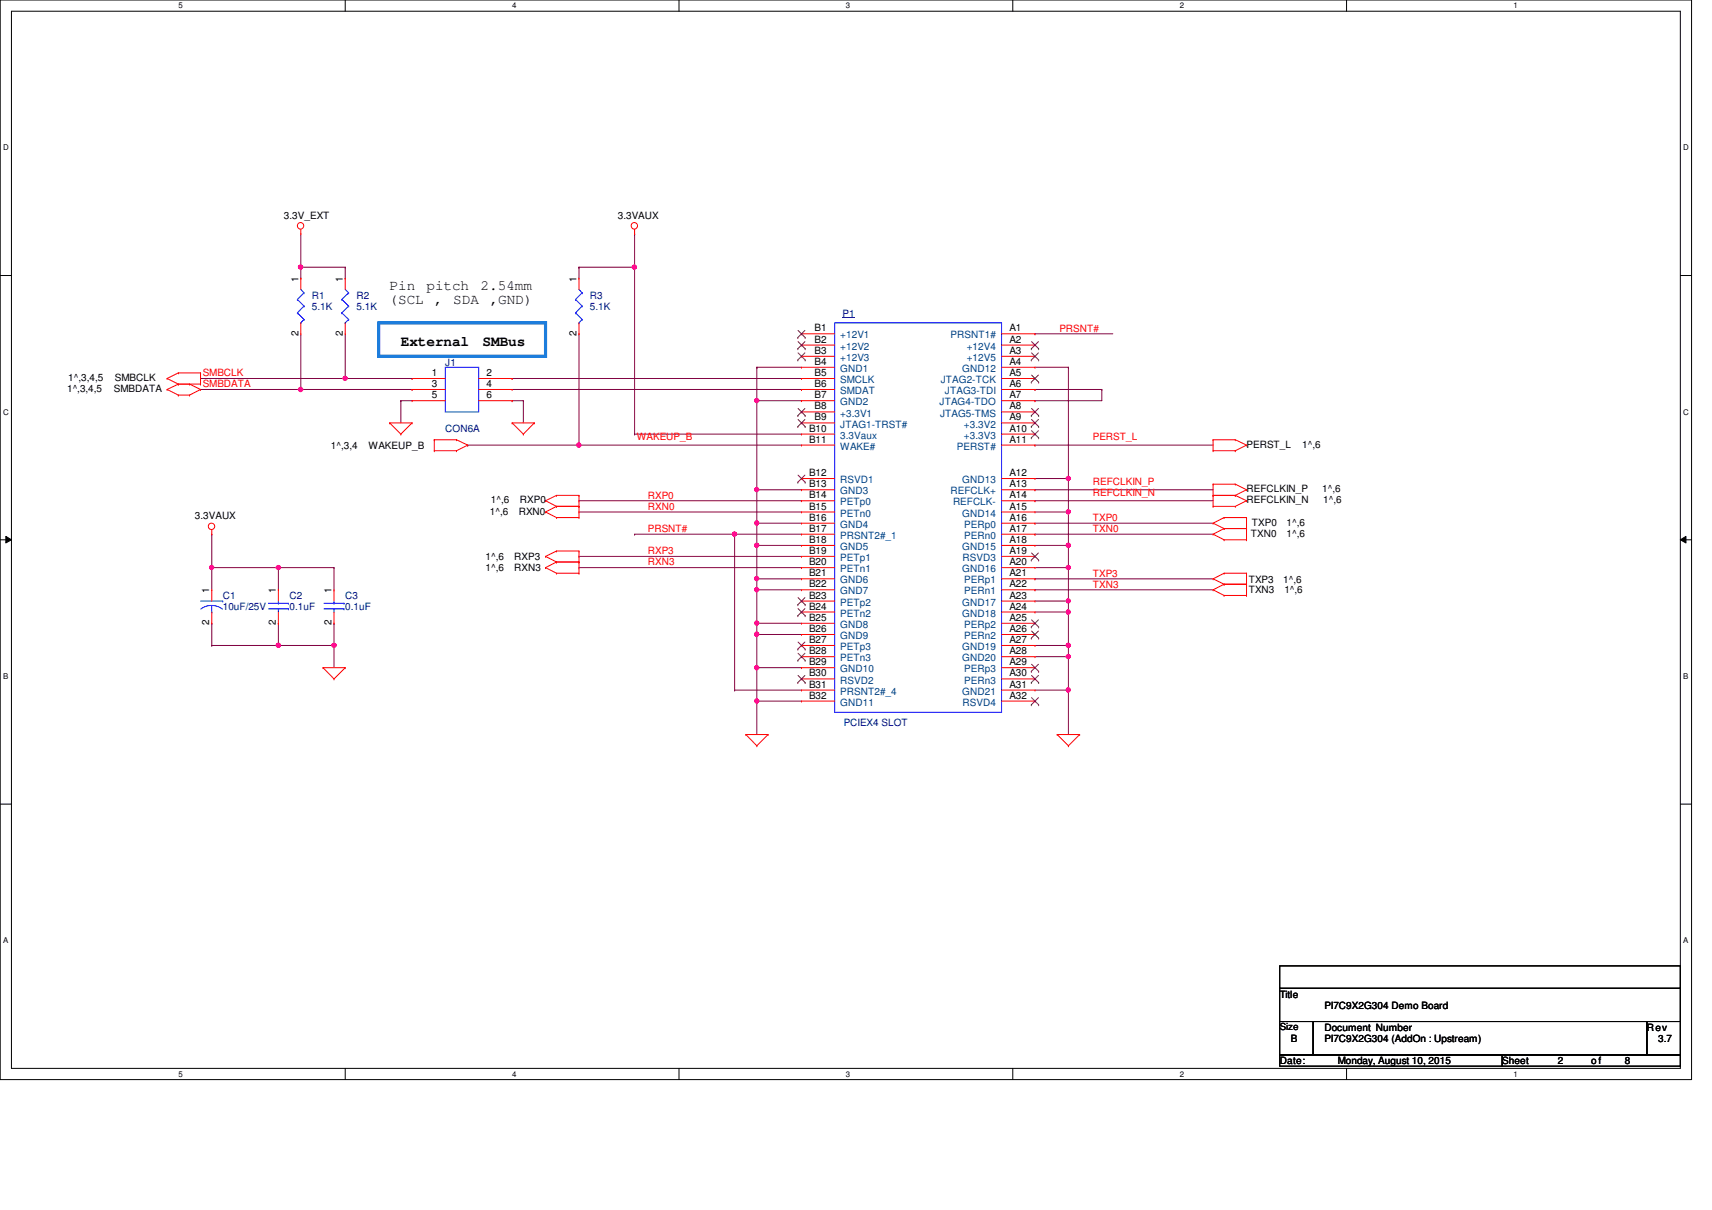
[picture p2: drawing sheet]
<svg xmlns="http://www.w3.org/2000/svg" width="297mm" height="210mm" viewBox="0 0 297 210" stroke-linecap="round" stroke-linejoin="round" font-family="sans-serif">
<defs><g id="words">
<g font-size="2.5">
<text x="67.6" y="50.2">Pin</text>
<text x="67.6" y="52.7">(SCL</text>
<text x="74" y="50.2">pitch</text>
<text x="75.3" y="52.7">,</text>
<text x="78.7" y="52.7">SDA</text>
<text x="83.4" y="50.2">2.54mm</text>
<text x="85" y="52.7">,GND)</text>
<text x="69.6" y="60">External</text>
<text x="83.7" y="60">SMBus</text>
</g>
<g font-size="1.7">
<text x="49.3" y="37.9">3.3V_EXT</text>
<text x="107.2" y="37.9">3.3VAUX</text>
<text x="51.8" y="48.9" transform="rotate(-90 51.8 48.9)">1</text>
<text x="59.5" y="48.9" transform="rotate(-90 59.5 48.9)">1</text>
<text x="100" y="48.9" transform="rotate(-90 100 48.9)">1</text>
<text x="51.8" y="58.3" transform="rotate(-90 51.8 58.3)">2</text>
<text x="59.5" y="58.3" transform="rotate(-90 59.5 58.3)">2</text>
<text x="100" y="58.3" transform="rotate(-90 100 58.3)">2</text>
<text x="141.3" y="57.5">B1</text>
<text x="141.3" y="59.4">B2</text>
<text x="175.1" y="57.5">A1</text>
<text x="175.1" y="59.4">A2</text>
<text x="74.9" y="65.2">1</text>
<text x="84.4" y="65.2">2</text>
<text x="141.3" y="61.4">B3</text>
<text x="141.3" y="63.3">B4</text>
<text x="141.3" y="65.2">B5</text>
<text x="175.1" y="61.4">A3</text>
<text x="175.1" y="63.3">A4</text>
<text x="175.1" y="65.2">A5</text>
<text x="11.6" y="68">1^,3,4,5</text>
<text x="11.8" y="66.1">1^,3,4,5</text>
<text x="19.8" y="68">SMBDATA</text>
<text x="19.9" y="66.1">SMBCLK</text>
<text x="74.9" y="67.1">3</text>
<text x="74.9" y="69.1">5</text>
<text x="84.4" y="67.1">4</text>
<text x="84.4" y="69.1">6</text>
<text x="141.3" y="67.1">B6</text>
<text x="141.3" y="69.1">B7</text>
<text x="141.3" y="71">B8</text>
<text x="175.1" y="67.1">A6</text>
<text x="175.1" y="69.1">A7</text>
<text x="175.1" y="71">A8</text>
<text x="57.4" y="77.9">1^,3,4</text>
<text x="64" y="77.9">WAKEUP_B</text>
<text x="140.4" y="74.9">B10</text>
<text x="140.4" y="76.8">B11</text>
<text x="141.3" y="72.9">B9</text>
<text x="175.1" y="72.9">A9</text>
<text x="175.1" y="74.9">A10</text>
<text x="175.1" y="76.8">A11</text>
<text x="216.3" y="77.7">PERST_L</text>
<text x="225.9" y="77.7">1^,6</text>
<text x="140.4" y="82.6">B12</text>
<text x="175.1" y="82.6">A12</text>
<text x="85" y="89.3">1^,6</text>
<text x="85.2" y="87.3">1^,6</text>
<text x="90" y="89.3">RXN0</text>
<text x="90.2" y="87.3">RXP0</text>
<text x="140.4" y="84.5">B13</text>
<text x="140.4" y="86.4">B14</text>
<text x="140.4" y="88.4">B15</text>
<text x="175.1" y="84.5">A13</text>
<text x="175.1" y="86.4">A14</text>
<text x="175.1" y="88.4">A15</text>
<text x="216.3" y="87.3">REFCLKIN_N</text>
<text x="216.3" y="85.4">REFCLKIN_P</text>
<text x="229.4" y="85.4">1^,6</text>
<text x="229.6" y="87.3">1^,6</text>
<text x="33.8" y="90">3.3VAUX</text>
<text x="140.4" y="90.3">B16</text>
<text x="140.4" y="92.2">B17</text>
<text x="140.4" y="94.2">B18</text>
<text x="175.1" y="90.3">A16</text>
<text x="175.1" y="92.2">A17</text>
<text x="175.1" y="94.2">A18</text>
<text x="217" y="93.1">TXN0</text>
<text x="217.2" y="91.2">TXP0</text>
<text x="223.2" y="93.1">1^,6</text>
<text x="223.2" y="91.2">1^,6</text>
<text x="84.2" y="97.2">1^,6</text>
<text x="84.2" y="99.1">1^,6</text>
<text x="89.2" y="97.2">RXP3</text>
<text x="89.2" y="99.1">RXN3</text>
<text x="140.4" y="96.1">B19</text>
<text x="140.4" y="98">B20</text>
<text x="140.4" y="100">B21</text>
<text x="140.4" y="101.9">B22</text>
<text x="175.1" y="96.1">A19</text>
<text x="175.1" y="98">A20</text>
<text x="175.1" y="100">A21</text>
<text x="175.1" y="101.9">A22</text>
<text x="216.7" y="101">TXP3</text>
<text x="222.6" y="101">1^,6</text>
<text x="36.3" y="102.9" transform="rotate(-90 36.3 102.9)">1</text>
<text x="47.9" y="102.9" transform="rotate(-90 47.9 102.9)">1</text>
<text x="57.5" y="102.9" transform="rotate(-90 57.5 102.9)">1</text>
<text x="140.4" y="103.8">B23</text>
<text x="140.4" y="105.7">B24</text>
<text x="140.4" y="107.7">B25</text>
<text x="175.1" y="103.8">A23</text>
<text x="175.1" y="105.7">A24</text>
<text x="175.1" y="107.7">A25</text>
<text x="216.7" y="103">TXN3</text>
<text x="222.8" y="103">1^,6</text>
<text x="36.3" y="108.5" transform="rotate(-90 36.3 108.5)">2</text>
<text x="47.9" y="108.5" transform="rotate(-90 47.9 108.5)">2</text>
<text x="57.5" y="108.5" transform="rotate(-90 57.5 108.5)">2</text>
<text x="140.4" y="109.6">B26</text>
<text x="140.4" y="111.5">B27</text>
<text x="140.4" y="113.5">B28</text>
<text x="175.1" y="109.6">A26</text>
<text x="175.1" y="111.5">A27</text>
<text x="175.1" y="113.5">A28</text>
<text x="140.4" y="115.4">B29</text>
<text x="140.4" y="117.3">B30</text>
<text x="140.4" y="119.3">B31</text>
<text x="175.1" y="115.4">A29</text>
<text x="175.1" y="117.3">A30</text>
<text x="175.1" y="119.3">A31</text>
<text x="140.4" y="121.2">B32</text>
<text x="175.1" y="121.2">A32</text>
<text x="222" y="173.1">Title</text>
<text x="222" y="178.7">Size</text>
<text x="229.8" y="178.8">Document Number</text>
<text x="229.8" y="175">PI7C9X2G304 Demo Board</text>
<text x="285.7" y="178.8">Rev</text>
<text x="222" y="184.6">Date:</text>
<text x="224" y="180.8">B</text>
<text x="229.8" y="180.8">PI7C9X2G304 (AddOn : Upstream)</text>
<text x="232.1" y="184.6">Monday, August 10, 2015</text>
<text x="260.6" y="184.6">Sheet</text>
<text x="270.3" y="184.6">2</text>
<text x="276.1" y="184.6">of</text>
<text x="281.9" y="184.6">8</text>
<text x="287.7" y="180.8">3.7</text>
</g>
<g font-size="1.7" fill="#000080">
<text x="54.1" y="51.8">R1</text>
<text x="54.1" y="53.8">5.1K</text>
<text x="61.8" y="51.8">R2</text>
<text x="61.8" y="53.8">5.1K</text>
<text x="102.4" y="51.8">R3</text>
<text x="102.4" y="53.8">5.1K</text>
<text x="146.2" y="54.9">P1</text>
<text x="77.3" y="63.4">J1</text>
<text x="77.3" y="75">CON6A</text>
<text x="38.6" y="103.9">C1</text>
<text x="38.6" y="105.9">10uF/25V</text>
<text x="50.2" y="103.9">C2</text>
<text x="50.2" y="105.9">0.1uF</text>
<text x="59.9" y="103.9">C3</text>
<text x="59.9" y="105.9">0.1uF</text>
<text x="146.4" y="125.9">PCIEX4 SLOT</text>
</g>
<g font-size="1.7" fill="#004080">
<text x="145.8" y="58.7">+12V1</text>
<text x="164.9" y="58.7">PRSNT1#</text>
<text x="145.8" y="60.7">+12V2</text>
<text x="145.8" y="62.6">+12V3</text>
<text x="145.8" y="64.5">GND1</text>
<text x="167" y="64.5">GND12</text>
<text x="167.7" y="60.7">+12V4</text>
<text x="167.7" y="62.6">+12V5</text>
<text x="145.8" y="66.5">SMCLK</text>
<text x="145.8" y="68.4">SMDAT</text>
<text x="145.8" y="70.3">GND2</text>
<text x="163" y="70.3">JTAG4-TDO</text>
<text x="163.2" y="66.5">JTAG2-TCK</text>
<text x="164" y="68.4">JTAG3-TDI</text>
<text x="145.8" y="72.3">+3.3V1</text>
<text x="145.8" y="74.2">JTAG1-TRST#</text>
<text x="145.8" y="76.1">3.3Vaux</text>
<text x="163.1" y="72.3">JTAG5-TMS</text>
<text x="167.3" y="74.2">+3.3V2</text>
<text x="167.3" y="76.1">+3.3V3</text>
<text x="145.8" y="78">WAKE#</text>
<text x="145.8" y="83.8">RSVD1</text>
<text x="166" y="78">PERST#</text>
<text x="167" y="83.8">GND13</text>
<text x="145.8" y="85.8">GND3</text>
<text x="145.8" y="87.7">PETp0</text>
<text x="145.8" y="89.6">PETn0</text>
<text x="164.9" y="85.8">REFCLK+</text>
<text x="165.4" y="87.7">REFCLK-</text>
<text x="167" y="89.6">GND14</text>
<text x="145.8" y="91.6">GND4</text>
<text x="145.8" y="93.5">PRSNT2#_1</text>
<text x="145.8" y="95.4">GND5</text>
<text x="167" y="95.4">GND15</text>
<text x="167.3" y="91.6">PERp0</text>
<text x="167.3" y="93.5">PERn0</text>
<text x="145.8" y="97.3">PETp1</text>
<text x="145.8" y="99.3">PETn1</text>
<text x="145.8" y="101.2">GND6</text>
<text x="167" y="99.3">GND16</text>
<text x="167" y="97.3">RSVD3</text>
<text x="167.3" y="101.2">PERp1</text>
<text x="145.8" y="103.1">GND7</text>
<text x="145.8" y="105.1">PETp2</text>
<text x="145.8" y="107">PETn2</text>
<text x="167" y="105.1">GND17</text>
<text x="167" y="107">GND18</text>
<text x="167.3" y="103.1">PERn1</text>
<text x="145.8" y="108.9">GND8</text>
<text x="145.8" y="110.9">GND9</text>
<text x="145.8" y="112.8">PETp3</text>
<text x="167" y="112.8">GND19</text>
<text x="167.3" y="108.9">PERp2</text>
<text x="167.3" y="110.9">PERn2</text>
<text x="145.8" y="114.7">PETn3</text>
<text x="145.8" y="116.6">GND10</text>
<text x="145.8" y="118.6">RSVD2</text>
<text x="167" y="114.7">GND20</text>
<text x="167.3" y="116.6">PERp3</text>
<text x="167.3" y="118.6">PERn3</text>
<text x="145.8" y="120.5">PRSNT2#_4</text>
<text x="145.8" y="122.4">GND11</text>
<text x="167" y="120.5">GND21</text>
<text x="167" y="122.4">RSVD4</text>
</g>
<g font-size="1.7" fill="#f00">
<text x="183.8" y="57.5">PRSNT#</text>
<text x="35.2" y="65.3">SMBCLK</text>
<text x="35.2" y="67.2">SMBDATA</text>
<text x="110.5" y="76.4">WAKEUP_B</text>
<text x="189.6" y="76.4">PERST_L</text>
<text x="112.4" y="88.4">RXN0</text>
<text x="112.4" y="86.5">RXP0</text>
<text x="189.6" y="84.2">REFCLKIN_P</text>
<text x="189.6" y="86.1">REFCLKIN_N</text>
<text x="112.4" y="92.3">PRSNT#</text>
<text x="189.6" y="92.3">TXN0</text>
<text x="189.6" y="90.4">TXP0</text>
<text x="112.4" y="96.1">RXP3</text>
<text x="112.4" y="98.1">RXN3</text>
<text x="189.6" y="101.9">TXN3</text>
<text x="189.6" y="100">TXP3</text>
</g>
<g font-size="1.4">
<text x="30.9" y="1.4">5</text>
<text x="88.9" y="1.4">4</text>
<text x="146.8" y="1.4">3</text>
<text x="204.7" y="1.4">2</text>
<text x="262.6" y="1.4">1</text>
<text x=".5" y="26.1">D</text>
<text x="292.1" y="26.1">D</text>
<text x=".5" y="71.9">C</text>
<text x="292.1" y="71.9">C</text>
<text x=".5" y="117.8">B</text>
<text x="292.1" y="117.8">B</text>
<text x=".5" y="163.6">A</text>
<text x="292.1" y="163.6">A</text>
<text x="30.9" y="186.8">5</text>
<text x="88.9" y="186.8">4</text>
<text x="146.8" y="186.8">3</text>
<text x="204.7" y="186.8">2</text>
<text x="262.6" y="186.8">1</text>
</g>
</g></defs>
<path d="M0 0h293.5v187.3h-293.5zM2 1.9h289.5v183.4h-289.5z" fill="none" stroke="#000" stroke-width=".17"/>
<g fill="#fff">
<path d="M30.9 .2h.8v1.5h-.8z"/>
<path d="M30.9 185.5h.8v1.6h-.8z"/>
</g>
<path d="M59.9 0v1.9M59.9 185.3v2" fill="none" stroke="#000" stroke-width=".17"/>
<g fill="#fff">
<path d="M88.9 .2h.7v1.5h-.7z"/>
<path d="M88.9 185.5h.7v1.6h-.7z"/>
</g>
<path d="M117.8 0v1.9M117.8 185.3v2" fill="none" stroke="#000" stroke-width=".17"/>
<g fill="#fff">
<path d="M146.8 .2h.7v1.5h-.7z"/>
<path d="M146.8 185.5h.7v1.6h-.7z"/>
</g>
<path d="M175.7 0v1.9M175.7 185.3v2" fill="none" stroke="#000" stroke-width=".17"/>
<g fill="#fff">
<path d="M204.7 .2h.7v1.5h-.7z"/>
<path d="M204.7 185.5h.7v1.6h-.7z"/>
</g>
<path d="M233.6 0v1.9M233.6 185.3v2" fill="none" stroke="#000" stroke-width=".17"/>
<g fill="#fff">
<path d="M262.6 .2h.8v1.5h-.8z"/>
<path d="M262.6 185.5h.8v1.6h-.8z"/>
<path d="M.5 24.8h1v1.6h-1z"/>
<path d="M292.1 24.8h.9v1.6h-.9z"/>
<path d="M.5 70.7h1v1.5h-1z"/>
<path d="M292.1 70.7h.9v1.5h-.9z"/>
</g>
<path d="M0 47.8h2M291.5 47.8h2" fill="none" stroke="#000" stroke-width=".17"/>
<g fill="#fff">
<path d="M.5 116.5h.9v1.6h-.9z"/>
<path d="M292.1 116.5h.8v1.6h-.8z"/>
</g>
<path d="M0 93.6h2M1 93l1 .6-1 .6zM291.5 93.6l1-.6v1.2zM291.5 93.6h2" fill="none" stroke="#000" stroke-width=".17"/>
<path d="M1 93l1 .6-1 .6zM291.5 93.6l1-.6v1.2z" fill="#000"/>
<g fill="#fff">
<path d="M.5 162.4h.9v1.5h-.9z"/>
<path d="M292.1 162.4h.8v1.5h-.8z"/>
</g>
<path d="M0 139.5h2M291.5 139.5h2" fill="none" stroke="#000" stroke-width=".17"/>
<path d="M65.7 56h29v5.8h-29z" fill="none" stroke="#0080ff" stroke-width=".55"/>
<path d="M110.1 40.6h.1M110.1 40.6v5.8M34.8 67.6h17.4M52.2 67.6h.1" fill="none" stroke="#800040" stroke-width=".17"/>
<circle cx="52.2" cy="67.6" r=".38" fill="#f0f"/>
<circle cx="52.2" cy="67.6" r=".38" fill="none" stroke="#f0f" stroke-width=".17"/>
<path d="M34.8 65.7h25.1M59.9 65.7h.1" fill="none" stroke="#800040" stroke-width=".17"/>
<circle cx="59.9" cy="65.6" r=".37" fill="#f0f"/>
<circle cx="59.9" cy="65.6" r=".37" fill="none" stroke="#f0f" stroke-width=".17"/>
<path d="M100.5 46.4h.1M100.5 57.9h.1M100.5 46.4v1.9M100.5 57.9v19.3M100.5 46.4h9.6" fill="none" stroke="#800040" stroke-width=".17"/>
<circle cx="100.4" cy="77.2" r=".38" fill="#f0f"/>
<circle cx="100.4" cy="77.2" r=".38" fill="none" stroke="#f0f" stroke-width=".17"/>
<path d="M110.1 46.4h.1M110.1 46.4v28.9" fill="none" stroke="#800040" stroke-width=".17"/>
<circle cx="110.1" cy="46.3" r=".37" fill="#f0f"/>
<circle cx="110.1" cy="46.3" r=".37" fill="none" stroke="#f0f" stroke-width=".17"/>
<path d="M52.2 48.3h.1M52.2 46.4h.1M52.2 40.6v7.7M52.2 57.9v9.7M52.2 46.4h7.7M59.9 48.3h.1M59.9 46.4h.1M59.9 46.4v1.9M59.9 57.9v7.8M52.2 67.6h.1M59.9 65.7h.1" fill="none" stroke="#800040" stroke-width=".17"/>
<circle cx="52.2" cy="46.3" r=".37" fill="#f0f"/>
<circle cx="52.2" cy="46.3" r=".37" fill="none" stroke="#f0f" stroke-width=".17"/>
<g fill="none" stroke="#800040" stroke-width=".17">
<path d="M52.2 67.6h19.3M59.9 65.7h11.6M69.5 69.5h.1M69.5 69.5h2M69.5 69.5v3.9M71.5 65.7h.1M71.5 67.6h.1M88.9 69.5h.1M88.9 65.7h.1M88.9 65.7h50.2M88.9 69.5h1.9M90.8 69.5h.1"/>
<path d="M90.8 69.5v3.9M110.1 75.3h.1M110.1 75.3h29M179.6 77.2h.1M179.6 77.2h30.9M100.5 96.5h.1M100.5 98.5h.1M100.5 96.5h38.6M100.5 98.5h38.6M179.6 85h.1M179.6 86.9h.1M179.6 85h30.9"/>
<path d="M179.6 86.9h30.9M131.3 115.8h.1M131.3 115.8v5.8M185.4 106.2h.1M185.4 106.2v5.8"/>
</g>
<circle cx="131.3" cy="121.6" r=".37" fill="#f0f"/>
<circle cx="131.3" cy="121.6" r=".37" fill="none" stroke="#f0f" stroke-width=".17"/>
<circle cx="131.3" cy="115.8" r=".38" fill="#f0f"/>
<circle cx="131.3" cy="115.8" r=".38" fill="none" stroke="#f0f" stroke-width=".17"/>
<path d="M127.5 92.7h.1M127.5 92.7v27M185.4 88.8h.1M185.4 88.8v5.8M179.6 102.3h.1M179.6 100.4h.1M179.6 102.3h30.9M179.6 100.4h30.9" fill="none" stroke="#800040" stroke-width=".17"/>
<circle cx="127.4" cy="92.6" r=".37" fill="#f0f"/>
<circle cx="127.4" cy="92.6" r=".37" fill="none" stroke="#f0f" stroke-width=".17"/>
<g fill="none" stroke="#800040" stroke-width=".17">
<path d="M179.6 57.9h.1M179.6 57.9h13.5M81.1 77.2h.1M81.1 77.2h58M100.5 77.2h.1M131.3 69.5h.1M131.3 69.5v15.5M179.6 67.6h.1M179.6 69.5h.1M179.6 67.6h11.6M191.2 67.6h.1M191.2 67.6v1.9h-11.6"/>
<path d="M100.5 88.8h.1M100.5 86.9h.1M100.5 88.8h38.6M100.5 86.9h38.6M110.1 92.7h.1M110.1 92.7h17.4M179.6 92.7h.1M179.6 90.8h.1M179.6 92.7h30.9M179.6 90.8h30.9M131.3 121.6h.1M131.3 121.6v5.8"/>
</g>
<circle cx="131.3" cy="84.9" r=".37" fill="#f0f"/>
<circle cx="131.3" cy="84.9" r=".37" fill="none" stroke="#f0f" stroke-width=".17"/>
<circle cx="131.3" cy="69.5" r=".37" fill="#f0f"/>
<circle cx="131.3" cy="69.5" r=".37" fill="none" stroke="#f0f" stroke-width=".17"/>
<path d="M131.3 85h.1M131.3 85h7.8M179.6 83h5.8M185.4 83h.1" fill="none" stroke="#800040" stroke-width=".17"/>
<circle cx="185.3" cy="83" r=".37" fill="#f0f"/>
<circle cx="185.3" cy="83" r=".37" fill="none" stroke="#f0f" stroke-width=".17"/>
<g fill="none" stroke="#800040" stroke-width=".17">
<path d="M131.3 69.5h.1M131.3 69.5h7.8M179.6 63.7h5.8M185.4 63.7h.1M127.5 92.7h.1M127.5 92.7h11.6M131.3 90.8h.1M131.3 94.6h.1M131.3 90.8h7.8M131.3 94.6h7.8M179.6 94.6h5.8M179.6 88.8h5.8"/>
<path d="M185.4 83h.1M185.4 94.6h.1M185.4 88.8h.1M185.4 83v5.8"/>
</g>
<circle cx="185.3" cy="88.8" r=".37" fill="#f0f"/>
<circle cx="185.3" cy="88.8" r=".37" fill="none" stroke="#f0f" stroke-width=".17"/>
<path d="M131.3 94.6h.1M131.3 94.6v5.8M185.4 119.7h.1M185.4 119.7v7.7" fill="none" stroke="#800040" stroke-width=".17"/>
<circle cx="131.3" cy="100.4" r=".38" fill="#f0f"/>
<circle cx="131.3" cy="100.4" r=".38" fill="none" stroke="#f0f" stroke-width=".17"/>
<circle cx="131.3" cy="94.6" r=".37" fill="#f0f"/>
<circle cx="131.3" cy="94.6" r=".37" fill="none" stroke="#f0f" stroke-width=".17"/>
<g fill="none" stroke="#800040" stroke-width=".17">
<path d="M131.3 63.7h.1M131.3 63.7h7.8M185.4 94.6h.1M185.4 94.6v3.9M127.5 119.7h.1M127.5 119.7h11.6M131.3 100.4h.1M131.3 102.3h.1M131.3 108.1h.1M131.3 110.1h.1M131.3 115.8h.1M131.3 100.4h7.8"/>
<path d="M131.3 102.3h7.8M131.3 108.1h7.8M131.3 110.1h7.8M131.3 115.8h7.8M131.3 121.6h.1M131.3 121.6h7.8"/>
</g>
<circle cx="185.3" cy="98.4" r=".37" fill="#f0f"/>
<circle cx="185.3" cy="98.4" r=".37" fill="none" stroke="#f0f" stroke-width=".17"/>
<circle cx="185.3" cy="94.6" r=".37" fill="#f0f"/>
<circle cx="185.3" cy="94.6" r=".37" fill="none" stroke="#f0f" stroke-width=".17"/>
<path d="M179.6 98.5h5.8M185.4 98.5h.1M179.6 104.3h5.8M185.4 104.3h.1" fill="none" stroke="#800040" stroke-width=".17"/>
<circle cx="185.3" cy="104.2" r=".37" fill="#f0f"/>
<circle cx="185.3" cy="104.2" r=".37" fill="none" stroke="#f0f" stroke-width=".17"/>
<path d="M179.6 106.2h5.8M185.4 106.2h.1" fill="none" stroke="#800040" stroke-width=".17"/>
<circle cx="185.3" cy="106.2" r=".38" fill="#f0f"/>
<circle cx="185.3" cy="106.2" r=".38" fill="none" stroke="#f0f" stroke-width=".17"/>
<path d="M179.6 112h5.8M185.4 112h.1" fill="none" stroke="#800040" stroke-width=".17"/>
<circle cx="185.3" cy="111.9" r=".37" fill="#f0f"/>
<circle cx="185.3" cy="111.9" r=".37" fill="none" stroke="#f0f" stroke-width=".17"/>
<path d="M179.6 113.9h5.8M185.4 113.9h.1" fill="none" stroke="#800040" stroke-width=".17"/>
<circle cx="185.3" cy="113.9" r=".37" fill="#f0f"/>
<circle cx="185.3" cy="113.9" r=".37" fill="none" stroke="#f0f" stroke-width=".17"/>
<path d="M179.6 119.7h5.8M185.4 119.7h.1" fill="none" stroke="#800040" stroke-width=".17"/>
<circle cx="185.3" cy="119.7" r=".38" fill="#f0f"/>
<circle cx="185.3" cy="119.7" r=".38" fill="none" stroke="#f0f" stroke-width=".17"/>
<path d="M131.3 102.3h.1M131.3 102.3v5.8" fill="none" stroke="#800040" stroke-width=".17"/>
<circle cx="131.3" cy="102.3" r=".37" fill="#f0f"/>
<circle cx="131.3" cy="102.3" r=".37" fill="none" stroke="#f0f" stroke-width=".17"/>
<path d="M185.4 63.7h.1M185.4 63.7v19.3M131.3 90.8h.1M131.3 85h.1M131.3 85v9.6M185.4 98.5h.1M185.4 98.5v7.7M131.3 110.1h.1M131.3 110.1v5.7M185.4 112h.1M185.4 104.3h.1M185.4 112v1.9" fill="none" stroke="#800040" stroke-width=".17"/>
<circle cx="131.3" cy="90.7" r=".38" fill="#f0f"/>
<circle cx="131.3" cy="90.7" r=".38" fill="none" stroke="#f0f" stroke-width=".17"/>
<path d="M131.3 100.4h.1M131.3 108.1h.1M131.3 100.4v1.9M131.3 108.1v2" fill="none" stroke="#800040" stroke-width=".17"/>
<circle cx="131.3" cy="110" r=".38" fill="#f0f"/>
<circle cx="131.3" cy="110" r=".38" fill="none" stroke="#f0f" stroke-width=".17"/>
<circle cx="131.3" cy="108.1" r=".37" fill="#f0f"/>
<circle cx="131.3" cy="108.1" r=".37" fill="none" stroke="#f0f" stroke-width=".17"/>
<path d="M88.9 67.6h50.2M131.3 63.7h.1M131.3 63.7v5.8M139.1 67.6h.1M36.7 98.5h.1M36.7 98.5v3.8M36.7 112h.1M48.3 108.1h.1M48.3 108.1v3.9h-11.6M185.4 113.9h.1M185.4 113.9v5.8" fill="none" stroke="#800040" stroke-width=".17"/>
<circle cx="48.3" cy="111.9" r=".37" fill="#f0f"/>
<circle cx="48.3" cy="111.9" r=".37" fill="none" stroke="#f0f" stroke-width=".17"/>
<path d="M36.7 98.5h.1M36.7 98.5h11.6M48.3 98.5h.1M48.3 98.5v3.8" fill="none" stroke="#800040" stroke-width=".17"/>
<circle cx="48.3" cy="98.4" r=".37" fill="#f0f"/>
<circle cx="48.3" cy="98.4" r=".37" fill="none" stroke="#f0f" stroke-width=".17"/>
<path d="M48.3 98.5h.1M48.3 98.5h9.7M58 98.5h.1M58 98.5v3.8M58 108.1h.1M58 108.1v3.9" fill="none" stroke="#800040" stroke-width=".17"/>
<circle cx="58" cy="111.9" r=".37" fill="#f0f"/>
<circle cx="58" cy="111.9" r=".37" fill="none" stroke="#f0f" stroke-width=".17"/>
<path d="M36.7 92.7h.1M36.7 92.7v5.8M36.7 108.1h.1M36.7 108.1v3.9M48.3 112h.1M48.3 112h9.7M58 112h.1M58 112v3.8" fill="none" stroke="#800040" stroke-width=".17"/>
<circle cx="36.7" cy="98.4" r=".37" fill="#f0f"/>
<circle cx="36.7" cy="98.4" r=".37" fill="none" stroke="#f0f" stroke-width=".17"/>
<g fill="none" stroke="#f00" stroke-width=".17">
<path d="M52.2 39.8v.8M110.1 39.8v.8M52.2 40.6h.1M52.2 48.3h.1M52.2 57.9h.1M52.2 48.3v1.9M52.2 56v1.9M59.9 48.3h.1M59.9 57.9h.1M59.9 48.3v1.9M59.9 56v1.9M100.5 48.3h.1"/>
<path d="M100.5 57.9h.1M100.5 48.3v1.9M100.5 56v1.9M110.1 40.6h.1M139.1 57.9h.1M139.1 59.9h.1M139.1 57.9h5.7M139.1 59.9h5.7M173.8 57.9h5.8M173.8 59.9h5.8M179.6 57.9h.1M179.6 59.9h.1"/>
<path d="M29 67.6h.1M29 65.7h.1M29 67.6l1.9 .9M29 65.7l1.9 .9M30.9 66.6h.1M30.9 68.5h.1M30.9 64.7h.1M30.9 66.6l-1.9 1M30.9 66.6h3.9M30.9 68.5h2M30.9 64.7h3.9M30.9 64.7l-1.9 1"/>
<path d="M32.9 66.6h.1M32.9 68.5h.1M32.9 66.6l1.9 1M34.8 67.6h.1M34.8 66.6h.1M34.8 64.7h.1M34.8 67.6l-1.9 .9M34.8 64.7v1.9M67.6 73.4h.1M67.6 73.4h3.9M67.6 73.4l1.9 1.9M69.5 75.3h.1"/>
<path d="M71.5 73.4h.1M71.5 65.7h.1M71.5 67.6h.1M71.5 69.5h.1M71.5 73.4l-2 1.9M71.5 65.7h5.8M71.5 67.6h5.8M71.5 69.5h5.8M75.3 78.2h.1M75.3 76.3h.1M75.3 76.3h3.9M75.3 78.2h3.9"/>
<path d="M75.3 76.3v1.9M79.2 76.3h.1M79.2 78.2h.1M79.2 76.3l1.9 .9M81.1 77.2h.1M81.1 77.2l-1.9 1M83.1 65.7h5.8M83.1 67.6h5.8M83.1 69.5h5.8M88.9 73.4h.1M88.9 65.7h.1M88.9 67.6h.1"/>
<path d="M88.9 69.5h.1M88.9 73.4h3.8M88.9 73.4l1.9 1.9M90.8 75.3h.1M92.7 73.4h.1M92.7 73.4l-1.9 1.9M139.1 61.8h.1M139.1 63.7h.1M139.1 65.7h.1M139.1 67.6h.1M139.1 69.5h.1M139.1 71.5h.1"/>
<path d="M139.1 73.4h.1M139.1 75.3h.1M139.1 77.2h.1M139.1 73.4h5.7M139.1 61.8h5.7M139.1 63.7h5.7M139.1 65.7h5.7M139.1 67.6h5.7M139.1 69.5h5.7M139.1 71.5h5.7M139.1 75.3h5.7M139.1 77.2h5.7"/>
<path d="M173.8 73.4h5.8M173.8 61.8h5.8M173.8 63.7h5.8M173.8 65.7h5.8M173.8 67.6h5.8M173.8 69.5h5.8M173.8 71.5h5.8M173.8 75.3h5.8M173.8 77.2h5.8M179.6 61.8h.1M179.6 63.7h.1M179.6 65.7h.1"/>
<path d="M179.6 67.6h.1M179.6 69.5h.1M179.6 71.5h.1M179.6 73.4h.1M179.6 75.3h.1M179.6 77.2h.1M210.5 78.2h.1M210.5 76.3h.1M210.5 76.3h3.8M210.5 78.2h3.8M210.5 76.3v1.9M214.3 76.3h.1"/>
<path d="M214.3 78.2h.1M214.3 76.3l2 .9M216.3 77.2h.1M216.3 77.2l-2 1M36.7 92.7h.1M36.7 91.9v.8M94.7 96.5h.1M94.7 98.5h.1M94.7 88.8h.1M94.7 86.9h.1M94.7 96.5l1.9 1M94.7 98.5l1.9 .9"/>
<path d="M94.7 88.8l1.9 1M94.7 86.9l1.9 .9M96.6 95.6h.1M96.6 97.5h.1M96.6 99.4h.1M96.6 87.8h.1M96.6 89.8h.1M96.6 85.9h.1M96.6 95.6l-1.9 .9M96.6 95.6h3.9M96.6 97.5h3.9M96.6 97.5l-1.9 1"/>
<path d="M96.6 99.4h3.9M96.6 89.8h3.9M96.6 87.8h3.9M96.6 87.8l-1.9 1M96.6 85.9h3.9M96.6 85.9l-1.9 1M100.5 95.6h.1M100.5 97.5h.1M100.5 99.4h.1M100.5 89.8h.1M100.5 87.8h.1M100.5 85.9h.1"/>
<path d="M100.5 85.9v3.9M100.5 95.6v3.8M139.1 83h.1M139.1 85h.1M139.1 86.9h.1M139.1 88.8h.1M139.1 90.8h.1M139.1 92.7h.1M139.1 94.6h.1M139.1 96.5h.1M139.1 98.5h.1M139.1 83h5.7"/>
<path d="M139.1 85h5.7M139.1 86.9h5.7M139.1 88.8h5.7M139.1 90.8h5.7M139.1 92.7h5.7M139.1 94.6h5.7M139.1 96.5h5.7M139.1 98.5h5.7M173.8 83h5.8M173.8 85h5.8M173.8 86.9h5.8M173.8 88.8h5.8"/>
<path d="M173.8 90.8h5.8M173.8 92.7h5.8M173.8 94.6h5.8M173.8 96.5h5.8M173.8 98.5h5.8M179.6 83h.1M179.6 85h.1M179.6 86.9h.1M179.6 88.8h.1M179.6 90.8h.1M179.6 92.7h.1M179.6 94.6h.1"/>
<path d="M179.6 96.5h.1M179.6 98.5h.1M210.5 90.8h.1M210.5 92.7h.1M210.5 87.8h.1M210.5 85.9h.1M210.5 84h.1M210.5 90.8l1.9 .9M210.5 92.7l1.9 .9M210.5 87.8h3.8M210.5 85.9h3.8M210.5 84v3.8"/>
<path d="M210.5 84h3.8M212.4 99.4h.1M212.4 89.8h.1M212.4 91.7h.1M212.4 93.6h.1M212.4 99.4h3.9M212.4 99.4l-1.9 1M212.4 89.8h3.9M212.4 89.8l-1.9 1M212.4 91.7h3.9M212.4 91.7l-1.9 1M212.4 93.6h3.9"/>
<path d="M214.3 85.9h.1M214.3 87.8h.1M214.3 84h.1M214.3 85.9l2 1M214.3 84l2 1M216.3 99.4h.1M216.3 91.7h.1M216.3 89.8h.1M216.3 93.6h.1M216.3 86.9h.1M216.3 85h.1M216.3 89.8v3.8"/>
<path d="M216.3 99.4v3.9M216.3 86.9l-2 .9M216.3 85l-2 .9M36.7 102.3h.1M36.7 108.1h.1M36.7 102.3v2M36.7 106.2v1.9M48.3 102.3h.1M48.3 108.1h.1M48.3 102.3v2M48.3 106.2v1.9M56 115.8h.1"/>
<path d="M56 115.8h3.9M56 115.8l2 2M58 117.8h.1M58 102.3h.1M58 108.1h.1M58 102.3v2M58 106.2v1.9M59.9 115.8h.1M59.9 115.8l-1.9 2M139.1 100.4h.1M139.1 102.3h.1M139.1 104.3h.1"/>
<path d="M139.1 106.2h.1M139.1 108.1h.1M139.1 110.1h.1M139.1 112h.1M139.1 113.9h.1M139.1 115.8h.1M139.1 117.8h.1M139.1 119.7h.1M139.1 115.8h5.7M139.1 100.4h5.7M139.1 102.3h5.7M139.1 104.3h5.7"/>
<path d="M139.1 106.2h5.7M139.1 108.1h5.7M139.1 110.1h5.7M139.1 112h5.7M139.1 113.9h5.7M139.1 117.8h5.7M139.1 119.7h5.7M173.8 115.8h5.8M173.8 100.4h5.8M173.8 102.3h5.8M173.8 104.3h5.8M173.8 106.2h5.8"/>
<path d="M173.8 108.1h5.8M173.8 110.1h5.8M173.8 112h5.8M173.8 113.9h5.8M173.8 117.8h5.8M173.8 119.7h5.8M179.6 100.4h.1M179.6 102.3h.1M179.6 104.3h.1M179.6 106.2h.1M179.6 108.1h.1M179.6 110.1h.1"/>
<path d="M179.6 112h.1M179.6 113.9h.1M179.6 115.8h.1M179.6 117.8h.1M179.6 119.7h.1M210.5 100.4h.1M210.5 102.3h.1M210.5 100.4l1.9 .9M210.5 102.3l1.9 1M212.4 101.3h.1M212.4 103.3h.1M212.4 101.3h3.9"/>
<path d="M212.4 103.3h3.9M212.4 101.3l-1.9 1M216.3 101.3h.1M216.3 103.3h.1M129.4 127.4h.1M129.4 127.4h3.9M129.4 127.4l1.9 2M131.3 129.4h.1M133.3 127.4h.1M133.3 127.4l-2 2M139.1 121.6h.1M139.1 121.6h5.7"/>
<path d="M173.8 121.6h5.8M179.6 121.6h.1M183.4 127.4h.1M183.4 127.4h3.9M183.4 127.4l2 2M185.4 129.4h.1M187.3 127.4h.1M187.3 127.4l-1.9 2"/>
<circle cx="52.1" cy="39.2" r=".56"/>
<circle cx="110" cy="39.2" r=".56"/>
<circle cx="36.7" cy="91.3" r=".56"/>
</g>
<path d="M222 167.6h69.5v3.8h-69.5zM222 171.4h69.5v5.8h-69.5zM222 177.2h5.8v5.8h-5.8zM227.8 177.2h57.9v5.8h-57.9zM285.7 177.2h5.8v5.8h-5.8zM222 183h38.6v2h-38.6zM260.6 183h30.9v2h-30.9z" fill="none" stroke="#000" stroke-width=".17"/>
<g fill="none" stroke="#00f" stroke-width=".17">
<path d="M51.6 51.9h.1M51.6 54.3h.1M51.6 51.9l1.1 1.2M51.6 54.3l1.1 1.1M52.2 56h.1M52.2 50.2l.5 .6M52.7 50.8h.1M52.7 53.1h.1M52.7 55.4h.1M52.7 50.8l-1.1 1.1M52.7 53.1l-1.1 1.2M52.7 55.4l-.5 .6"/>
<path d="M59.3 51.9h.1M59.3 54.3h.1M59.3 51.9l1.2 1.2M59.3 54.3l1.2 1.1M59.9 56h.1M59.9 50.2l.6 .6M60.5 50.8h.1M60.5 53.1h.1M60.5 55.4h.1M60.5 50.8l-1.2 1.1M60.5 53.1l-1.2 1.2M60.5 55.4l-.6 .6"/>
<path d="M99.9 51.9h.1M99.9 54.3h.1M99.9 51.9l1.1 1.2M99.9 54.3l1.1 1.1M100.5 56h.1M100.5 50.2l.5 .6M101 50.8h.1M101 53.1h.1M101 55.4h.1M101 50.8l-1.1 1.1M101 53.1l-1.1 1.2M101 55.4l-.5 .6"/>
<path d="M144.8 56h29v67.6h-29zM77.3 63.7h5.8v7.8h-5.8zM34.8 104.3h3.8M36.7 106.2h.1M36.7 105l1.2 .3 .7 .4M36.7 105l-.8 .1-1.1 .6M36.7 105v1.2M38.6 104.3h.1M46.6 105.6h3.4M46.6 104.6h3.4M48.3 104.6h.1M48.3 105.6h.1"/>
<path d="M48.3 104.3v.3M48.3 105.6v.6M50 105.6h.1M50 104.6h.1M56.2 105.6h3.5M56.2 104.6h3.5M58 104.6h.1M58 105.6h.1M58 104.3v.3M58 105.6v.6M59.7 105.6h.1M59.7 104.6h.1"/>
</g>
<path d="M146.2 55.1h2.1" fill="none" stroke="#000080" stroke-width=".17"/>
<g fill="none" stroke="#804000" stroke-width=".17">
<path d="M138.4 58.5h.1M138.5 57.3l1.2 1.2M138.5 59.3l1.2 1.2M139.7 57.3l-1.3 1.2M139.7 59.3l-1.3 1.2M139.7 58.5h.1M179 59.3l1.2 1.2M180.2 59.3l-1.3 1.2M138.4 60.5h.1M138.4 62.4h.1M138.4 72.1h.1M138.4 74h.1"/>
<path d="M138.5 61.2l1.2 1.2M138.5 70.9l1.2 1.2M138.5 72.8l1.2 1.2M139.7 61.2l-1.3 1.2M139.7 70.9l-1.3 1.2M139.7 72.8l-1.3 1.2M139.7 60.5h.1M139.7 62.4h.1M139.7 72.1h.1M139.7 74h.1M178.9 60.5h.1M178.9 62.4h.1"/>
<path d="M178.9 66.3h.1M178.9 72.1h.1M178.9 74h.1M178.9 75.9h.1M179 61.2l1.2 1.2M179 65.1l1.2 1.2M179 70.9l1.2 1.2M179 72.8l1.2 1.2M179 74.7l1.2 1.2M180.2 65.1l-1.3 1.2M180.2 72.8l-1.3 1.2M180.2 61.2l-1.3 1.2"/>
<path d="M180.2 70.9l-1.3 1.2M180.2 74.7l-1.3 1.2M180.2 60.5h.1M180.2 62.4h.1M180.2 66.3h.1M180.2 72.1h.1M180.2 74h.1M180.2 75.9h.1M138.4 83.7h.1M138.5 82.4l1.2 1.3M139.7 82.4l-1.3 1.3M139.7 83.7h.1"/>
<path d="M178.9 97.2h.1M179 95.9l1.2 1.3M180.2 95.9l-1.3 1.3M180.2 97.2h.1M138.4 104.9h.1M138.4 106.8h.1M138.4 112.6h.1M138.4 114.6h.1M138.4 118.4h.1M138.5 103.7l1.2 1.2M138.5 105.6l1.2 1.2M138.5 111.4l1.2 1.2"/>
<path d="M138.5 113.3l1.2 1.3M138.5 117.2l1.2 1.2M139.7 103.7l-1.3 1.2M139.7 105.6l-1.3 1.2M139.7 111.4l-1.3 1.2M139.7 113.3l-1.3 1.3M139.7 117.2l-1.3 1.2M139.7 104.9h.1M139.7 106.8h.1M139.7 112.6h.1M139.7 114.6h.1M139.7 118.4h.1"/>
<path d="M178.9 108.8h.1M178.9 110.7h.1M178.9 116.5h.1M178.9 118.4h.1M179 107.5l1.2 1.3M179 109.5l1.2 1.2M179 115.2l1.2 1.3M179 117.2l1.2 1.2M180.2 107.5l-1.3 1.3M180.2 109.5l-1.3 1.2M180.2 115.2l-1.3 1.3M180.2 117.2l-1.3 1.2"/>
<path d="M180.2 108.8h.1M180.2 110.7h.1M180.2 116.5h.1M180.2 118.4h.1M178.9 122.3h.1M179 121l1.2 1.3M180.2 121l-1.3 1.3M180.2 122.3h.1"/>
</g>
<circle cx="52.2" cy="67.6" r=".38" fill="#f0f"/>
<circle cx="52.2" cy="67.6" r=".38" fill="none" stroke="#f0f" stroke-width=".17"/>
<circle cx="59.9" cy="65.6" r=".37" fill="#f0f"/>
<circle cx="59.9" cy="65.6" r=".37" fill="none" stroke="#f0f" stroke-width=".17"/>
<circle cx="100.4" cy="77.2" r=".38" fill="#f0f"/>
<circle cx="100.4" cy="77.2" r=".38" fill="none" stroke="#f0f" stroke-width=".17"/>
<circle cx="110.1" cy="46.3" r=".37" fill="#f0f"/>
<circle cx="110.1" cy="46.3" r=".37" fill="none" stroke="#f0f" stroke-width=".17"/>
<circle cx="52.2" cy="46.3" r=".37" fill="#f0f"/>
<circle cx="52.2" cy="46.3" r=".37" fill="none" stroke="#f0f" stroke-width=".17"/>
<circle cx="131.3" cy="121.6" r=".37" fill="#f0f"/>
<circle cx="131.3" cy="121.6" r=".37" fill="none" stroke="#f0f" stroke-width=".17"/>
<circle cx="131.3" cy="115.8" r=".38" fill="#f0f"/>
<circle cx="131.3" cy="115.8" r=".38" fill="none" stroke="#f0f" stroke-width=".17"/>
<circle cx="127.4" cy="92.6" r=".37" fill="#f0f"/>
<circle cx="127.4" cy="92.6" r=".37" fill="none" stroke="#f0f" stroke-width=".17"/>
<circle cx="131.3" cy="84.9" r=".37" fill="#f0f"/>
<circle cx="131.3" cy="84.9" r=".37" fill="none" stroke="#f0f" stroke-width=".17"/>
<circle cx="131.3" cy="69.5" r=".37" fill="#f0f"/>
<circle cx="131.3" cy="69.5" r=".37" fill="none" stroke="#f0f" stroke-width=".17"/>
<circle cx="185.3" cy="83" r=".37" fill="#f0f"/>
<circle cx="185.3" cy="83" r=".37" fill="none" stroke="#f0f" stroke-width=".17"/>
<circle cx="185.3" cy="88.8" r=".37" fill="#f0f"/>
<circle cx="185.3" cy="88.8" r=".37" fill="none" stroke="#f0f" stroke-width=".17"/>
<circle cx="131.3" cy="100.4" r=".38" fill="#f0f"/>
<circle cx="131.3" cy="100.4" r=".38" fill="none" stroke="#f0f" stroke-width=".17"/>
<circle cx="131.3" cy="94.6" r=".37" fill="#f0f"/>
<circle cx="131.3" cy="94.6" r=".37" fill="none" stroke="#f0f" stroke-width=".17"/>
<circle cx="185.3" cy="98.4" r=".37" fill="#f0f"/>
<circle cx="185.3" cy="98.4" r=".37" fill="none" stroke="#f0f" stroke-width=".17"/>
<circle cx="185.3" cy="94.6" r=".37" fill="#f0f"/>
<circle cx="185.3" cy="94.6" r=".37" fill="none" stroke="#f0f" stroke-width=".17"/>
<circle cx="185.3" cy="104.2" r=".37" fill="#f0f"/>
<circle cx="185.3" cy="104.2" r=".37" fill="none" stroke="#f0f" stroke-width=".17"/>
<circle cx="185.3" cy="106.2" r=".38" fill="#f0f"/>
<circle cx="185.3" cy="106.2" r=".38" fill="none" stroke="#f0f" stroke-width=".17"/>
<circle cx="185.3" cy="111.9" r=".37" fill="#f0f"/>
<circle cx="185.3" cy="111.9" r=".37" fill="none" stroke="#f0f" stroke-width=".17"/>
<circle cx="185.3" cy="113.9" r=".37" fill="#f0f"/>
<circle cx="185.3" cy="113.9" r=".37" fill="none" stroke="#f0f" stroke-width=".17"/>
<circle cx="185.3" cy="119.7" r=".38" fill="#f0f"/>
<circle cx="185.3" cy="119.7" r=".38" fill="none" stroke="#f0f" stroke-width=".17"/>
<circle cx="131.3" cy="102.3" r=".37" fill="#f0f"/>
<circle cx="131.3" cy="102.3" r=".37" fill="none" stroke="#f0f" stroke-width=".17"/>
<circle cx="131.3" cy="90.7" r=".38" fill="#f0f"/>
<circle cx="131.3" cy="90.7" r=".38" fill="none" stroke="#f0f" stroke-width=".17"/>
<circle cx="131.3" cy="110" r=".38" fill="#f0f"/>
<circle cx="131.3" cy="110" r=".38" fill="none" stroke="#f0f" stroke-width=".17"/>
<circle cx="131.3" cy="108.1" r=".37" fill="#f0f"/>
<circle cx="131.3" cy="108.1" r=".37" fill="none" stroke="#f0f" stroke-width=".17"/>
<circle cx="48.3" cy="111.9" r=".37" fill="#f0f"/>
<circle cx="48.3" cy="111.9" r=".37" fill="none" stroke="#f0f" stroke-width=".17"/>
<circle cx="48.3" cy="98.4" r=".37" fill="#f0f"/>
<circle cx="48.3" cy="98.4" r=".37" fill="none" stroke="#f0f" stroke-width=".17"/>
<circle cx="58" cy="111.9" r=".37" fill="#f0f"/>
<circle cx="58" cy="111.9" r=".37" fill="none" stroke="#f0f" stroke-width=".17"/>
<circle cx="36.7" cy="98.4" r=".37" fill="#f0f"/>
<circle cx="36.7" cy="98.4" r=".37" fill="none" stroke="#f0f" stroke-width=".17"/>
<use href="#words"/>
</svg>
